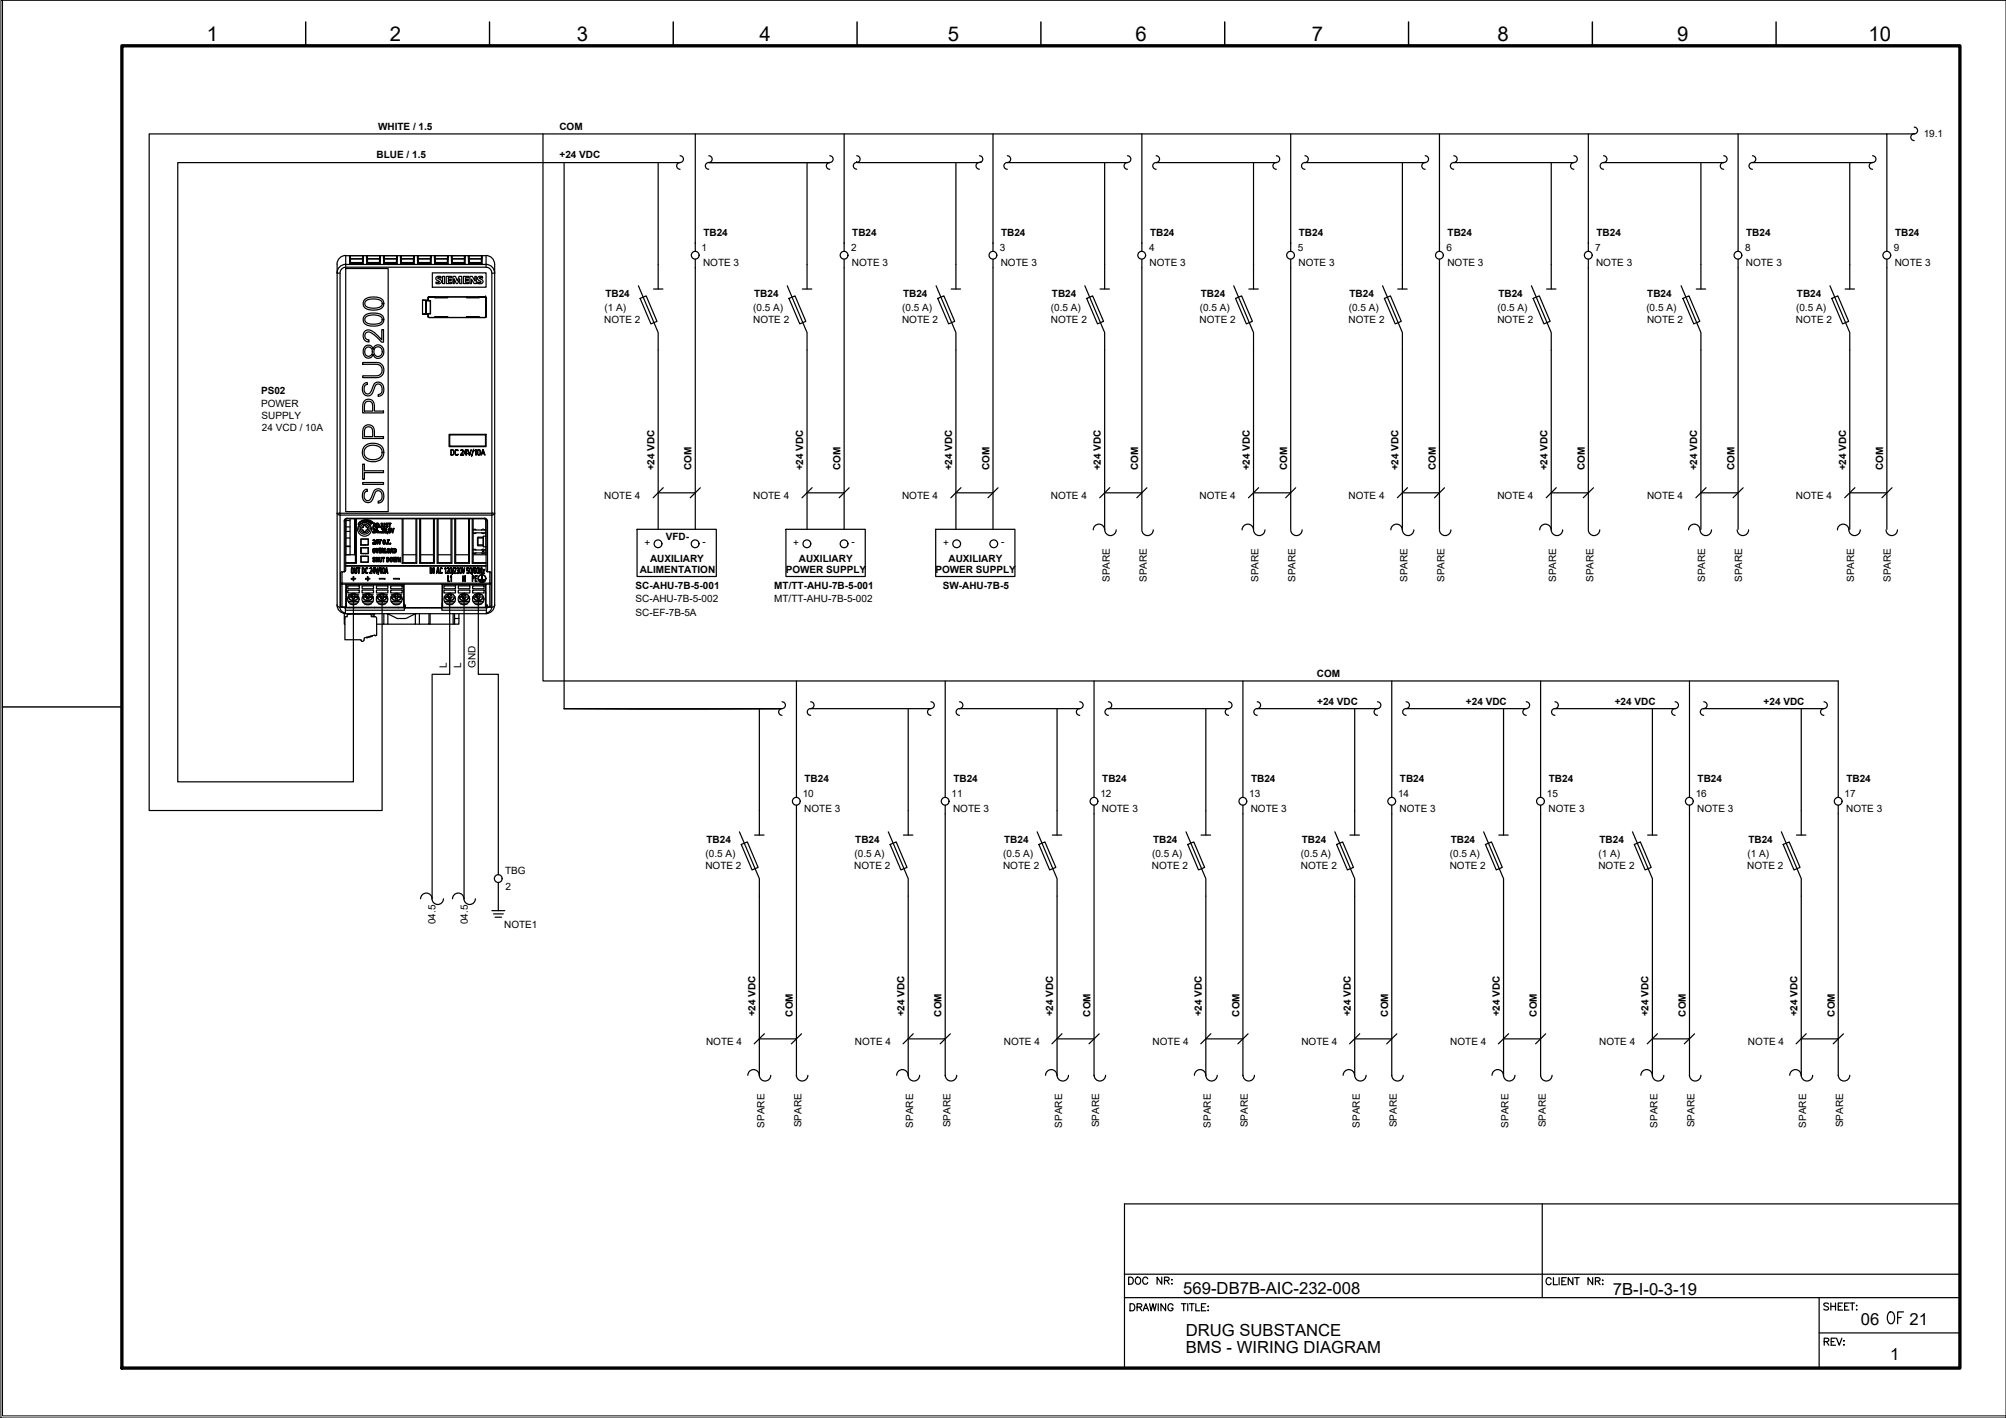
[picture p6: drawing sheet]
<svg xmlns="http://www.w3.org/2000/svg" width="420mm" height="297mm" viewBox="0 0 420 297" stroke-linecap="round" stroke-linejoin="round" font-family="sans-serif">
<defs><g id="words">
<text font-size="6.2" x="394.4" y="278.7">OF</text>
<g font-size="4.3">
<text x="43.3" y="8.5">1</text>
<text x="81.6" y="8.5">2</text>
<text x="120.8" y="8.5">3</text>
<text x="159" y="8.5">4</text>
<text x="198.5" y="8.5">5</text>
<text x="237.8" y="8.5">6</text>
<text x="274.7" y="8.5">7</text>
<text x="313.7" y="8.5">8</text>
<text x="351.3" y="8.5">9</text>
<text x="391.4" y="8.5">10</text>
</g>
<g font-size="3.5">
<text x="247.8" y="271">569-DB7B-AIC-232-008</text>
<text x="337.8" y="271.2">7B-I-0-3-19</text>
<text x="248.3" y="279.9">DRUG SUBSTANCE</text>
<text x="389.7" y="277.5">06</text>
<text x="399.9" y="277.5">21</text>
<text x="248.3" y="283.5">BMS - WIRING DIAGRAM</text>
<text x="395.9" y="284.8">1</text>
</g>
<g font-size="2.1">
<text x="79.2" y="27.2">WHITE / 1.5</text>
<text x="117.2" y="27.2">COM</text>
<text x="402.9" y="28.7">19.1</text>
<text x="78.9" y="33.2">BLUE / 1.5</text>
<text x="117.2" y="33.2">+24 VDC</text>
<text x="147" y="52.6">1</text>
<text x="147.3" y="49.5">TB24</text>
<text x="178.3" y="52.6">2</text>
<text x="178.5" y="49.5">TB24</text>
<text x="209.4" y="52.6">3</text>
<text x="209.7" y="49.5">TB24</text>
<text x="240.7" y="52.6">4</text>
<text x="240.9" y="49.5">TB24</text>
<text x="271.8" y="52.6">5</text>
<text x="272" y="49.5">TB24</text>
<text x="303" y="52.6">6</text>
<text x="303.2" y="49.5">TB24</text>
<text x="334.1" y="52.6">7</text>
<text x="334.4" y="49.5">TB24</text>
<text x="365.5" y="52.6">8</text>
<text x="365.7" y="49.5">TB24</text>
<text x="396.7" y="52.6">9</text>
<text x="396.9" y="49.5">TB24</text>
<text x="147.3" y="55.8">NOTE 3</text>
<text x="178.4" y="55.8">NOTE 3</text>
<text x="209.6" y="55.8">NOTE 3</text>
<text x="240.8" y="55.8">NOTE 3</text>
<text x="272" y="55.8">NOTE 3</text>
<text x="303.1" y="55.8">NOTE 3</text>
<text x="334.3" y="55.8">NOTE 3</text>
<text x="365.7" y="55.8">NOTE 3</text>
<text x="396.9" y="55.8">NOTE 3</text>
<text x="126.6" y="65.1">(1 A)</text>
<text x="126.8" y="62.3">TB24</text>
<text x="157.8" y="65.1">(0.5 A)</text>
<text x="158" y="62.3">TB24</text>
<text x="189" y="65.1">(0.5 A)</text>
<text x="189.1" y="62.3">TB24</text>
<text x="220.1" y="65.1">(0.5 A)</text>
<text x="220.3" y="62.3">TB24</text>
<text x="251.3" y="65.1">(0.5 A)</text>
<text x="251.5" y="62.3">TB24</text>
<text x="282.5" y="65.1">(0.5 A)</text>
<text x="282.7" y="62.3">TB24</text>
<text x="313.7" y="65.1">(0.5 A)</text>
<text x="313.8" y="62.3">TB24</text>
<text x="344.8" y="65.1">(0.5 A)</text>
<text x="345" y="62.3">TB24</text>
<text x="376.2" y="65.1">(0.5 A)</text>
<text x="376.4" y="62.3">TB24</text>
<text x="126.6" y="67.6">NOTE 2</text>
<text x="157.8" y="67.6">NOTE 2</text>
<text x="188.9" y="67.6">NOTE 2</text>
<text x="220.1" y="67.6">NOTE 2</text>
<text x="251.3" y="67.6">NOTE 2</text>
<text x="282.4" y="67.6">NOTE 2</text>
<text x="313.6" y="67.6">NOTE 2</text>
<text x="345" y="67.6">NOTE 2</text>
<text x="376.2" y="67.6">NOTE 2</text>
<text x="54.7" y="82.5">PS02</text>
<text x="54.7" y="85.2">POWER</text>
<text x="54.8" y="87.7">SUPPLY</text>
<text x="54.9" y="90.2">24 VCD / 10A</text>
<text x="137.1" y="98.5" transform="rotate(-90 137.1 98.5)">+24 VDC</text>
<text x="144.9" y="98.6" transform="rotate(-90 144.9 98.6)">COM</text>
<text x="168.2" y="98.5" transform="rotate(-90 168.2 98.5)">+24 VDC</text>
<text x="176.1" y="98.6" transform="rotate(-90 176.1 98.6)">COM</text>
<text x="199.4" y="98.5" transform="rotate(-90 199.4 98.5)">+24 VDC</text>
<text x="207.2" y="98.6" transform="rotate(-90 207.2 98.6)">COM</text>
<text x="230.6" y="98.5" transform="rotate(-90 230.6 98.5)">+24 VDC</text>
<text x="238.4" y="98.6" transform="rotate(-90 238.4 98.6)">COM</text>
<text x="261.8" y="98.5" transform="rotate(-90 261.8 98.5)">+24 VDC</text>
<text x="269.6" y="98.6" transform="rotate(-90 269.6 98.6)">COM</text>
<text x="292.9" y="98.5" transform="rotate(-90 292.9 98.5)">+24 VDC</text>
<text x="300.8" y="98.6" transform="rotate(-90 300.8 98.6)">COM</text>
<text x="324.1" y="98.5" transform="rotate(-90 324.1 98.5)">+24 VDC</text>
<text x="331.9" y="98.6" transform="rotate(-90 331.9 98.6)">COM</text>
<text x="355.5" y="98.5" transform="rotate(-90 355.5 98.5)">+24 VDC</text>
<text x="363.3" y="98.6" transform="rotate(-90 363.3 98.6)">COM</text>
<text x="386.7" y="98.5" transform="rotate(-90 386.7 98.5)">+24 VDC</text>
<text x="394.5" y="98.6" transform="rotate(-90 394.5 98.6)">COM</text>
<text x="126.6" y="104.6">NOTE 4</text>
<text x="157.8" y="104.6">NOTE 4</text>
<text x="188.9" y="104.6">NOTE 4</text>
<text x="220.1" y="104.6">NOTE 4</text>
<text x="251.3" y="104.6">NOTE 4</text>
<text x="282.4" y="104.6">NOTE 4</text>
<text x="313.6" y="104.6">NOTE 4</text>
<text x="345" y="104.6">NOTE 4</text>
<text x="376.2" y="104.6">NOTE 4</text>
<text x="139.4" y="113.2">VFD-</text>
<text x="135" y="114.4">+</text>
<text x="136.1" y="117.6">AUXILIARY</text>
<text x="147.2" y="114.2">-</text>
<text x="166.2" y="114.4">+</text>
<text x="167.3" y="117.6">AUXILIARY</text>
<text x="178.4" y="114.2">-</text>
<text x="197.5" y="114.4">+</text>
<text x="198.7" y="117.6">AUXILIARY</text>
<text x="209.7" y="114.2">-</text>
<text x="133.1" y="123.5">SC-AHU-7B-5-001</text>
<text x="134" y="120.1">ALIMENTATION</text>
<text x="162.2" y="123.5">MT/TT-AHU-7B-5-001</text>
<text x="164.6" y="120.1">POWER SUPPLY</text>
<text x="195.9" y="120.1">POWER SUPPLY</text>
<text x="197.5" y="123.5">SW-AHU-7B-5</text>
<text x="232.5" y="121.9" transform="rotate(-90 232.5 121.9)">SPARE</text>
<text x="240.2" y="121.9" transform="rotate(-90 240.2 121.9)">SPARE</text>
<text x="263.6" y="121.9" transform="rotate(-90 263.6 121.9)">SPARE</text>
<text x="271.4" y="121.9" transform="rotate(-90 271.4 121.9)">SPARE</text>
<text x="294.8" y="121.9" transform="rotate(-90 294.8 121.9)">SPARE</text>
<text x="302.6" y="121.9" transform="rotate(-90 302.6 121.9)">SPARE</text>
<text x="326" y="121.9" transform="rotate(-90 326 121.9)">SPARE</text>
<text x="333.7" y="121.9" transform="rotate(-90 333.7 121.9)">SPARE</text>
<text x="357.1" y="121.9" transform="rotate(-90 357.1 121.9)">SPARE</text>
<text x="364.9" y="121.9" transform="rotate(-90 364.9 121.9)">SPARE</text>
<text x="388.3" y="121.9" transform="rotate(-90 388.3 121.9)">SPARE</text>
<text x="396.1" y="121.9" transform="rotate(-90 396.1 121.9)">SPARE</text>
<text x="133.1" y="126.1">SC-AHU-7B-5-002</text>
<text x="133.1" y="129.1">SC-EF-7B-5A</text>
<text x="162.2" y="126.1">MT/TT-AHU-7B-5-002</text>
<text x="93.6" y="140" transform="rotate(-90 93.6 140)">L</text>
<text x="96.6" y="140" transform="rotate(-90 96.6 140)">L</text>
<text x="99.6" y="139.9" transform="rotate(-90 99.6 139.9)">GND</text>
<text x="275.8" y="141.7">COM</text>
<text x="275.9" y="147.7">+24 VDC</text>
<text x="307" y="147.7">+24 VDC</text>
<text x="338.2" y="147.7">+24 VDC</text>
<text x="369.4" y="147.7">+24 VDC</text>
<text x="168.1" y="167">10</text>
<text x="168.5" y="163.9">TB24</text>
<text x="199.3" y="167">11</text>
<text x="199.7" y="163.9">TB24</text>
<text x="230.5" y="167">12</text>
<text x="230.9" y="163.9">TB24</text>
<text x="261.7" y="167">13</text>
<text x="262" y="163.9">TB24</text>
<text x="292.8" y="167">14</text>
<text x="293.2" y="163.9">TB24</text>
<text x="324" y="167">15</text>
<text x="324.4" y="163.9">TB24</text>
<text x="355.2" y="167">16</text>
<text x="355.6" y="163.9">TB24</text>
<text x="386.4" y="167">17</text>
<text x="386.7" y="163.9">TB24</text>
<text x="168.4" y="170.1">NOTE 3</text>
<text x="199.6" y="170.1">NOTE 3</text>
<text x="230.8" y="170.1">NOTE 3</text>
<text x="262" y="170.1">NOTE 3</text>
<text x="293.2" y="170.1">NOTE 3</text>
<text x="324.3" y="170.1">NOTE 3</text>
<text x="355.5" y="170.1">NOTE 3</text>
<text x="386.7" y="170.1">NOTE 3</text>
<text x="147.8" y="179.5">(0.5 A)</text>
<text x="148" y="176.7">TB24</text>
<text x="179" y="179.5">(0.5 A)</text>
<text x="179.1" y="176.7">TB24</text>
<text x="210.1" y="179.5">(0.5 A)</text>
<text x="210.3" y="176.7">TB24</text>
<text x="241.3" y="179.5">(0.5 A)</text>
<text x="241.5" y="176.7">TB24</text>
<text x="272.5" y="179.5">(0.5 A)</text>
<text x="272.7" y="176.7">TB24</text>
<text x="303.7" y="179.5">(0.5 A)</text>
<text x="303.8" y="176.7">TB24</text>
<text x="334.8" y="179.5">(1 A)</text>
<text x="335" y="176.7">TB24</text>
<text x="366" y="179.5">(1 A)</text>
<text x="366.2" y="176.7">TB24</text>
<text x="105.8" y="183.2">TBG</text>
<text x="147.7" y="182">NOTE 2</text>
<text x="178.9" y="182">NOTE 2</text>
<text x="210.1" y="182">NOTE 2</text>
<text x="241.3" y="182">NOTE 2</text>
<text x="272.5" y="182">NOTE 2</text>
<text x="303.6" y="182">NOTE 2</text>
<text x="334.8" y="182">NOTE 2</text>
<text x="366" y="182">NOTE 2</text>
<text x="105.9" y="186.4">2</text>
<text x="91.2" y="193.6" transform="rotate(-90 91.2 193.6)">04.5</text>
<text x="98" y="193.6" transform="rotate(-90 98 193.6)">04.5</text>
<text x="105.6" y="194.4">NOTE1</text>
<text x="158.2" y="212.9" transform="rotate(-90 158.2 212.9)">+24 VDC</text>
<text x="166.1" y="212.9" transform="rotate(-90 166.1 212.9)">COM</text>
<text x="189.4" y="212.9" transform="rotate(-90 189.4 212.9)">+24 VDC</text>
<text x="197.2" y="212.9" transform="rotate(-90 197.2 212.9)">COM</text>
<text x="220.6" y="212.9" transform="rotate(-90 220.6 212.9)">+24 VDC</text>
<text x="228.4" y="212.9" transform="rotate(-90 228.4 212.9)">COM</text>
<text x="251.8" y="212.9" transform="rotate(-90 251.8 212.9)">+24 VDC</text>
<text x="259.6" y="212.9" transform="rotate(-90 259.6 212.9)">COM</text>
<text x="282.9" y="212.9" transform="rotate(-90 282.9 212.9)">+24 VDC</text>
<text x="290.7" y="212.9" transform="rotate(-90 290.7 212.9)">COM</text>
<text x="314.1" y="212.9" transform="rotate(-90 314.1 212.9)">+24 VDC</text>
<text x="321.9" y="212.9" transform="rotate(-90 321.9 212.9)">COM</text>
<text x="345.3" y="212.9" transform="rotate(-90 345.3 212.9)">+24 VDC</text>
<text x="353.1" y="212.9" transform="rotate(-90 353.1 212.9)">COM</text>
<text x="376.5" y="212.9" transform="rotate(-90 376.5 212.9)">+24 VDC</text>
<text x="384.3" y="212.9" transform="rotate(-90 384.3 212.9)">COM</text>
<text x="147.9" y="219">NOTE 4</text>
<text x="179.1" y="219">NOTE 4</text>
<text x="210.2" y="219">NOTE 4</text>
<text x="241.4" y="219">NOTE 4</text>
<text x="272.6" y="219">NOTE 4</text>
<text x="303.8" y="219">NOTE 4</text>
<text x="334.9" y="219">NOTE 4</text>
<text x="366.1" y="219">NOTE 4</text>
<text x="160.1" y="236.2" transform="rotate(-90 160.1 236.2)">SPARE</text>
<text x="167.9" y="236.2" transform="rotate(-90 167.9 236.2)">SPARE</text>
<text x="191.3" y="236.2" transform="rotate(-90 191.3 236.2)">SPARE</text>
<text x="199.1" y="236.2" transform="rotate(-90 199.1 236.2)">SPARE</text>
<text x="222.5" y="236.2" transform="rotate(-90 222.5 236.2)">SPARE</text>
<text x="230.2" y="236.2" transform="rotate(-90 230.2 236.2)">SPARE</text>
<text x="253.6" y="236.2" transform="rotate(-90 253.6 236.2)">SPARE</text>
<text x="261.4" y="236.2" transform="rotate(-90 261.4 236.2)">SPARE</text>
<text x="284.8" y="236.2" transform="rotate(-90 284.8 236.2)">SPARE</text>
<text x="292.6" y="236.2" transform="rotate(-90 292.6 236.2)">SPARE</text>
<text x="316" y="236.2" transform="rotate(-90 316 236.2)">SPARE</text>
<text x="323.7" y="236.2" transform="rotate(-90 323.7 236.2)">SPARE</text>
<text x="347.2" y="236.2" transform="rotate(-90 347.2 236.2)">SPARE</text>
<text x="354.9" y="236.2" transform="rotate(-90 354.9 236.2)">SPARE</text>
<text x="378.3" y="236.2" transform="rotate(-90 378.3 236.2)">SPARE</text>
<text x="386.1" y="236.2" transform="rotate(-90 386.1 236.2)">SPARE</text>
</g>
</g></defs>
<!-- layer: PDF_I_DATA -->
<g fill="none" stroke="#000" stroke-width=".25">
<path d="M70.6 57.2v69.5M70.6 55.3v1.8M72.4 53.5a1.81 1.81 0 0 0-1.8 1.8M72.4 53.6h29.4M73.3 53.6h2.8M76.8 53.6h2.8M80.4 53.6h2.8M83.9 53.6h2.8M87.5 53.6h2.8M91.1 53.6h2.7M94.6 53.6h2.8M98.2 53.6h2.7"/>
<path d="M101.8 53.5a1.81 1.81 0 0 1 1.8 1.8M103.6 57.2v69.5M103.6 55.3v1.8M133.4 110.9h16.6v9.9h-16.6zM137.9 103.2h7.7M138.9 102.2l-2.1 2.1M146.7 102.2l-2.1 2.1M164.6 110.9h16.6v9.9h-16.6zM169 103.2h7.8M170.1 102.2l-2.1 2.1M177.9 102.2l-2.2 2.1M196 110.9h16.6v9.9h-16.6z"/>
<path d="M200.2 103.2h7.8M201.3 102.2l-2.1 2.1M209 102.2l-2.1 2.1M231.4 103.2h7.8M232.5 102.2l-2.2 2.1M240.2 102.2l-2.1 2.1M262.6 103.2h7.7M263.6 102.2l-2.1 2.1M271.4 102.2l-2.1 2.1M293.7 103.2h7.8M294.8 102.2l-2.1 2.1M302.6 102.2l-2.1 2.1"/>
<path d="M324.9 103.2h7.8M326 102.2l-2.1 2.1M333.8 102.2l-2.2 2.1M356.3 103.2h7.7M357.3 102.2l-2.1 2.1M365.1 102.2l-2.1 2.1M387.4 103.2h7.8M388.5 102.2l-2.1 2.1M396.3 102.2l-2.1 2.1M70.6 126.7a1.81 1.81 0 0 0 1.7 1.8M72.3 128.5h.1M72.3 128.5h29.6"/>
<path d="M103.6 126.7a1.81 1.81 0 0 1-1.8 1.8h.4M159 217.6h7.8M160.1 216.5l-2.1 2.2M167.9 216.6l-2.1 2.1M190.2 217.6h7.8M191.3 216.5l-2.2 2.2M199.1 216.6l-2.2 2.1M221.4 217.6h7.8M222.4 216.5l-2.1 2.2M230.2 216.6l-2.1 2.1M252.6 217.6h7.7M253.6 216.5l-2.1 2.2"/>
<path d="M261.4 216.6l-2.1 2.1M283.7 217.6h7.8M284.8 216.5l-2.1 2.2M292.6 216.6l-2.2 2.1M314.9 217.6h7.8M316 216.5l-2.2 2.2M323.7 216.6l-2.1 2.1M346.1 217.6h7.7M347.2 216.5l-2.2 2.2M354.9 216.6l-2.1 2.1M377.3 217.6h7.7M378.3 216.5l-2.1 2.2"/>
<path d="M386.1 216.6l-2.1 2.1"/>
</g>
<!-- layer: PDF_EI-CTRL -->
<g fill="none" stroke="#000" stroke-width=".25">
<path d="M70.6 57.1v.1h.6M71.6 56.4l.8-.4h29.4a1.27 1.27 0 0 1 1.2 1.2v50.3h.6v.2l-.6 .2v-.4h-31.8v.4l-.3-.1-.3-.3h.6v-50.4zM72.4 53.6v1.8h29.4v-1.8M72.4 56v-.6a1.81 1.81 0 0 0-1.8 1.8M72.4 56.2h8.9v51h-8.9zM73.2 53.5l.2 .2v1.5h2.5l.1-1.5M73.2 53.6l.1 1.7h2.8v-1.7M73.3 55.2h-.1M73.3 55.2h2.8M73.4 54.2h2.5M73.4 55h2.5M74.3 55.2h.1"/>
<path d="M76.1 53.5l-.2 .2M76.7 53.5l.2 .2 .1 1.5h2.5v-1.5M76.8 53.6v1.7h2.9v-1.7M76.8 55.2h.1M76.8 55.2h2.8M77 54.2h2.5M77 55h2.5M79.1 55.2h.1M79.7 53.5l-.2 .2M80.3 53.5l.2 .2v1.5h2.5l.1-1.5M80.3 53.6l.1 1.7h2.8v-1.7M80.4 55.2h-.1"/>
<path d="M80.4 55.2h2.8M80.5 54.2h2.6M80.5 55h2.5M82.9 55.2h.1M83.2 53.5l-.1 .2M83.9 53.5l.2 .2v1.5h2.5v-1.5M83.9 53.6v1.7h2.9v-1.7M84.1 54.2h2.5M84.1 55h2.5M84.1 55.2h.1M84.2 55.2h.1M86.7 55.2h.1"/>
<path d="M86.7 55.2h-2.8M86.8 53.5l-.2 .2M87.4 53.5l.2 .2 .1 1.5h2.4l.1-1.5 .1-.2M87.4 53.6l.1 1.7h2.8l.1-1.7M87.5 55.2h.1M87.5 55.2h2.7M87.6 54.2h2.6M87.7 55h2.4M90 55.2h.1M90.1 55.2h.1M90.6 57.2h11.2v3h-11.2zM91 53.5l.2 .2v1.5h2.5v-1.5l.2-.2"/>
<path d="M91 53.6v1.7h2.9v-1.7M91.2 54.2h2.5M91.2 55h2.5M91.3 55.2h.1M91.4 58l.4-.1h.6v.3h-.7v.1l.2 .1a.55 .55 0 0 1 .5 .8 .55 .55 0 0 1-.8 .2h-.3v-.3h.6l.2-.1-.2-.1a.57 .57 0 0 1-.5-.9zM92.7 57.9h.4v1.5h-.4zM93.5 57.9h1.1v.3h-.7v.3h.6v.3h-.6v.3h.7v.3h-1.1zM93.8 55.2h.1M93.8 55.2h-2.8M94.5 53.5l.2 .2 .1 1.5h2.4l.1-1.5M94.5 53.6l.1 1.7h2.8l.1-1.7M94.7 54.2h2.6"/>
<path d="M94.8 55h2.5M94.9 57.9h.5l.4 .9 .4-.9h.5v1.5h-.4v-1l-.5 1h-.2l-.5-1v1h-.2zM97.1 57.9h1.1v.3h-.7v.3h.6v.3h-.6v.3h.7v.3h-1.1zM97.4 55.2h-2.8M97.4 53.5l-.1 .2M98.1 53.5l.1 .2M98.1 53.6v1.7h2.9v-1.7M98.1 55.2h2.8M98.3 54.2h2.5M98.3 55h2.5M98.4 57.9h.5l.6 1v-1h.3v1.5h-.5l-.6-.9v.9h-.3zM100.2 58l.9-.1v.3h-.6l.1 .2a.56 .56 0 0 1 .5 .7 .56 .56 0 0 1-.9 .3h-.2v-.3h.7v-.2a.56 .56 0 0 1-.6-.3 .56 .56 0 0 1 .1-.6z"/>
<path d="M101 53.5l-.1 .2-.1 1.5h-2.5v-1.5M101.8 56v-.6a1.81 1.81 0 0 1 1.8 1.8M103.6 57.1v.1h-.6M76 75.9h2.3a1.62 1.62 0 0 1 2.1 1.4 1.62 1.62 0 0 1-1.7 1.8h-2.7v-.4h2.4a1.27 1.27 0 0 0 1.6-1.2 1.27 1.27 0 0 0-1.6-1.2h-2.4zM76.4 66.1a3.5 3.5 0 0 1 3.7 0 1.39 1.39 0 0 1 0 1.6 1.39 1.39 0 0 1-1.4 .6 2.18 2.18 0 0 1-2.6-1v-.6zM76.4 62.8a3.4 3.4 0 0 1 3.7 0 1.4 1.4 0 0 1 0 1.5 1.4 1.4 0 0 1-1.4 .6 2.25 2.25 0 0 1-2.6-.9v-.6zM76.5 72.6a1 1 0 0 1 1-.3 1 1 0 0 1 .6 .8 1.15 1.15 0 0 1 1.4-.8 1.15 1.15 0 0 1 .9 1.3 1.15 1.15 0 0 1-.9 1.4 1.15 1.15 0 0 1-1.4-.8 1.07 1.07 0 0 1-1.3 .8 1.07 1.07 0 0 1-.7-1.4l.1-.6zM76.5 69.3a1.85 1.85 0 0 1 2.4 .8l1.1 1.1v-2.1h.3v2.6h-.4l-.2-.3a4.4 4.4 0 0 0-2.7-1.8 .83 .83 0 0 0-.6 .9 .83 .83 0 0 0 .9 .7v.4a1.32 1.32 0 0 1-1.2-.8 1.32 1.32 0 0 1 .4-1.5zM76.6 73a.83 .83 0 0 1 1.1-.2 .83 .83 0 0 1 .3 1.1 .82 .82 0 0 1-1 .7 .82 .82 0 0 1-.6-1.1zM76.7 66.4a2.95 2.95 0 0 1 3.3 .2 .94 .94 0 0 1-.2 1 .94 .94 0 0 1-.9 .3 2.05 2.05 0 0 1-2.4-.7l-.1-.4zM76.7 63a3.1 3.1 0 0 1 3.3 .2 .96 .96 0 0 1-.2 1 .96 .96 0 0 1-.9 .3 2.63 2.63 0 0 1-2.4-.5 .79 .79 0 0 1 .2-1zM78.6 72.9a.95 .95 0 0 1 1.3 .1 .95 .95 0 0 1-.1 1.3 .95 .95 0 0 1-1.3 .1l-.2-.8z"/>
<path d="M88.5 62.9l1.6 .1 .1 2.7M89.2 63.1v2.5zM89.2 65.6l.1 .1M89.3 65.5l.1 .1M89.3 63l-.1 .1M89.4 63l-.1 .1M89.7 62.9v-.6v.7M89.7 65.7v.1M89.7 66.4l.1 .1M89.8 62.2l-.1 .1 .1-.1M90.1 65.7l-1.6 .1v-2.9l1.7 .1v2.7h-.5v.7v-.6h-1.2M90.2 63h-.1"/>
<path d="M91.1 62.2h-1.3h11.9h-1.3M91.1 62.2h2.7v.2h-2.7zM91.1 66.3h2.7v.2h-2.7zM91.1 66.5h-1.3h11.9h-1.3v-.2h-2.7v.2M93.8 66.5h6.6M93.8 62.2h3.9M97.7 62.2h2.7v.2h-2.7zM101.7 62.2l.1 .1M101.7 66.5h.1M101.7 62.2h.1M101.8 66.4l-.1 .1M101.8 62.3v4.1z"/>
<path d="M76 97.2h.3v1.4h4v.4h-4v1.4h-.3zM76.2 80.5l.7-.4v.4a1.03 1.03 0 0 0-.6 1.1 1.03 1.03 0 0 0 .8 .9 2.76 2.76 0 0 0 1.1-1.7 1.16 1.16 0 0 1 1.4-.7 1.16 1.16 0 0 1 .8 1.4v.4a1.18 1.18 0 0 1-1.2 1.1v-.4a1.12 1.12 0 0 0 .9-1.1 1.12 1.12 0 0 0-1-1.1 1.79 1.79 0 0 0-.9 1.6 1.16 1.16 0 0 1-1.4 .9 1.16 1.16 0 0 1-.9-1.4zM76.3 89.4a1.27 1.27 0 0 1 1.5-.2 1.27 1.27 0 0 1 .6 1.4v.9h1.9v.3h-4.3v-1.5zM76.3 84a1.27 1.27 0 0 1 1.5-.2 1.27 1.27 0 0 1 .6 1.5v.8h1.9v.4h-4.3v-1.6zM76.4 93.4a2.58 2.58 0 0 1 3.9 .7 2.1 2.1 0 0 1-.6 2.2 2.1 2.1 0 0 1-2.2 .4 1.92 1.92 0 0 1-1.1-3.3zM76.5 89.7a.93 .93 0 0 1 1.2-.1 .93 .93 0 0 1 .4 1.1v.8h-1.8v-1.4zM76.5 84.3a.93 .93 0 0 1 1.2-.1 .93 .93 0 0 1 .4 1.1v.8h-1.8v-1.3zM76.6 93.8a2.17 2.17 0 0 1 3.4 .6 1.81 1.81 0 0 1-2.6 1.8 1.45 1.45 0 0 1-.8-2.4zM94.1 91h7.7v2.6h-7.7zM94.2 91.1h7.5v2.3h-7.5zM94.4 94.2a.59 .59 0 0 1 .7 .6 .59 .59 0 0 1-.7 .5zM94.5 94.3a.54 .54 0 0 1 .5 .4 .54 .54 0 0 1-.3 .6h-.2z"/>
<path d="M95.4 94.3l.4-.1 .2 .2-.2-.1a.33 .33 0 0 0-.4 .1 .33 .33 0 0 0 0 .4 .35 .35 0 0 0 .1 .5 .35 .35 0 0 0 .5-.1l-.3 .2-.3-.1zM96.5 94.3a.37 .37 0 0 1 .6 .1 .37 .37 0 0 1-.3 .5l-.3 .4 .6 .1h-.6l.2-.5a.39 .39 0 0 0 .1-.6l-.2 .1zM97.5 94.2h.2v.8h.2h-.2v.4l-.1-.4h-.4zM97.6 94.3v.7h-.3zM97.9 94.2l.4 1.1 .4-1.1-.3 1.2h-.1zM99.2 94.1l-.4 1.4zM99.5 94.3l.2-.1v1.2v-1.1l-.3 .1zM100.1 94.2a.3 .3 0 0 1 .4 0 .3 .3 0 0 1 .1 .4v.3a.34 .34 0 0 1-.4 .5 .34 .34 0 0 1-.2-.6zM100.2 94.3h.2l.1 .3-.1 .7-.3-.2zM101.1 94.2l.5 1.1-.2-.3h-.5l-.2 .3zM101.2 94.3l.2 .7h-.5zM71.6 119.8l-.3 .3v6.8"/>
<path d="M72.1 109.2v10.6h-.5v2.4h31v-2.4h-.5v-10.6M72.1 109.2l.3-.2v10.4l-.1 .3-.2 .1M72.4 116.2h2M72.4 118.5h29.4M72.4 118.6h29.4M72.5 114.5h.8M72.5 114.4h.8M72.5 112.7h.8M72.5 109h.8M72.5 110.4h.8M72.5 111.3h.8M72.5 108.8l-.1 7.4"/>
<path d="M72.7 108.7l-.3 .3M72.7 108.5a.6 .6 0 0 0-.6 .7M72.7 108.6h28.8v.1h-28.8zM73.3 108.7v7.5h-.9M73.7 119l.2-.1 .2 .3v.7l-.2 .2-.3-.2zM73.7 119h.2l.1 .2v.7l-.2 .2-.1-.2zM74.3 113.9h.1M74.3 118.9l.1 1.1 .3-.1v-1l.1 .7a.29 .29 0 0 1-.1 .5 .29 .29 0 0 1-.4-.2zM74.3 108.7v7.5M74.4 108.8l-.1 .1 .1-.1M74.4 112.7l-.1-.2 .1 .2M74.4 108.9v3.6"/>
<path d="M74.4 108.7l.1 9.2h-2.1M74.4 115.1h-.1M74.4 112.9h-.1M74.5 117.8l.1 .2M74.6 108.7v9.3h-2.2M74.9 118.9h.5l-.2 .1v1.1l-.1-1.1zM75.4 109.3a2.05 2.05 0 0 1 2.7 .2l-.4 .3a1.7 1.7 0 0 0-2.6 0zM75.6 116.5h1.6v1.3h-1.6zM75.6 114.7h1.6v1.3h-1.6zM75.6 112.9h1.6v1.3h-1.6zM75.6 114.1h.1M75.6 113h.1"/>
<path d="M75.6 115.9h.1M75.6 114.8h.1M75.6 117.7h.1M75.6 116.6h.1M75.6 115.5v.1M75.6 115.3h.1M75.6 113h1.5v1.1h-1.5zM75.6 114.8h1.5v1.1h-1.5zM75.6 116.6h1.5v1.1h-1.5zM75.6 115.1v.1M75.9 118.9l.3 .1 .1 .3v.6l-.2 .2h-.2zM75.9 119a.55 .55 0 0 1 .4 .5 .55 .55 0 0 1-.4 .5z"/>
<path d="M76 101.1h4.3v.4h-4.3zM76.1 110.1h.6v.3h.3v.6h-.3v.3h-.6v-.3h-.3v-.6h.3zM76.2 114.1v.1M76.2 114.7v.1M76.2 115.9v.1M76.2 116.5v.1M76.3 102.7l.6-.2v.4a1.05 1.05 0 0 0-.6 1.1 1.05 1.05 0 0 0 .8 .9 2.85 2.85 0 0 0 1.1-1.7 1.17 1.17 0 0 1 1.4-.7 1.17 1.17 0 0 1 .8 1.4v.4a1.18 1.18 0 0 1-1.2 1.1v-.4a1.09 1.09 0 0 0 .9-1.2 1.09 1.09 0 0 0-1.1-1 2.33 2.33 0 0 0-.9 1.7 1.15 1.15 0 0 1-1.4 .7 1.15 1.15 0 0 1-.8-1.4l.1-.5zM76.5 114.1v.1M76.5 114.7v.1M76.5 115.9v.1M76.5 116.5v.1M76.6 109l.6 .2 .5 .4"/>
<path d="M76.6 119l.3-.1 .1 .2-.2-.1a.84 .84 0 0 0 0 1.1l.2-.2-.1 .2a.74 .74 0 0 1-.3-1.1zM77.1 115.1l.1 .1M77.1 115.3h.1M77.2 115.5l-.1 .1M77.6 118.9l.2 .1 .1 .3-.4 .7 .4 .1h-.5l.4-.9-.1-.2-.2 .1zM77.9 109.5l-.2 .2 .3-.2M78 109.5a2.01 2.01 0 0 0-1.9-.4l1 .2 .6 .4M78.1 113.9h.1M78.1 111.5h.1M78.1 111.4h.1M78.1 111.5v.1M78.1 115.2v.3"/>
<path d="M78.1 109.5a2.03 2.03 0 0 0-3 .3M78.1 113.2h.3l.1 .2-.4 .6h.5M78.2 110.7l-.1 .2 .3-.1 .1 .2-.4 .6h.5M78.2 113.1l-.1 .1M78.2 110.8l-.1 .1M78.2 116.8a.47 .47 0 0 0 .3 .7l-.1 .2-.2-.2M78.2 116.9l.3-.1h-.3l-.1 .2M78.2 115h.3l.1 .5a.25 .25 0 0 1-.3 .3 .25 .25 0 0 1-.2-.3zM78.2 113.9h.4zM78.2 117l.4 .5M78.2 115.3v.4l.3-.2M78.2 111.5h.4z"/>
<path d="M78.2 115.7l.2 .1M78.3 118.9h.1v.8h.1l-.1 .4-.1-.3h-.3zM78.3 115l.2 .1-.1 .7-.2-.1zM78.3 110.2h.2M78.3 119v.7h-.2zM78.4 109.7l.1-.1 .2 .9-.2-.8M78.4 109.6l-.3 .9M78.4 109.7l.2 .5h-.3zM78.5 110.9l-.4 .5M78.5 113.3l-.4 .6M78.5 117.4l-.4 .1M78.5 109.6h-.1l-.3 .9 .2-.2h.3l.1 .2"/>
<path d="M78.5 113.2l-.1-.1-.2 .1a.28 .28 0 0 1 .4 .1 .28 .28 0 0 1-.2 .4l-.2 .2h.4M78.5 117l-.2-.1v.3a.27 .27 0 0 1 .3 .1 .27 .27 0 0 1-.1 .4 .27 .27 0 0 1-.4-.2h.1M78.5 110.9l-.1-.2-.2 .1a.28 .28 0 0 1 .4 .1 .28 .28 0 0 1-.2 .4l-.2 .3 .4-.1M78.5 110.8v.1M78.6 115.1l-.3-.2-.2 .3M78.6 115.2v.2M78.6 118.9l.3 1.1 .3-1.1-.2 1.2h-.2zM78.7 113.7v.1h.3v.2l.2-.3M78.7 111.2l.1-.4-.1 .4M78.7 114.9l.2 .9h.2l.2-.8M78.8 114.9h.1M78.8 116.8v.9v-.4h.3l.1 .4v-.9"/>
<path d="M78.8 113.7h.2zM78.8 111.3h.2zM78.8 114.9l.2 .8M78.8 114.9l-.1 .1M78.8 116.8v.4h.3l.1-.4h-.1M78.8 117.1h.3M78.9 113.1l-.2 .6M78.9 109.7h.3l.2 .2-.1 .5-.4 .1v-.9l.4 .1 .1 .4M78.9 113.1h.2zM78.9 110.8l.2-.1h-.2l-.2 .7h.3l.1 .2 .1-.3M78.9 110.7l-.2 .6M79 113.2v.5h-.3z"/>
<path d="M79 110.8v.5h-.3zM79 115.7h.1M79.1 113.1v.6h.1M79.1 113.1h-.2M79.1 110.8v.5h.1M79.1 111.3h.1zM79.1 113.7h.1zM79.1 109.7h-.1v.8a.41 .41 0 0 0 .3-.3 .41 .41 0 0 0-.2-.5M79.2 114.9l-.2 .8-.2-.7M79.2 114.9l-.2 .8M79.2 114.9l.1 .1zM79.2 113.1l.3 .9h.1l.2-.9"/>
<path d="M79.3 113.1h.1M79.3 111.4v.2l.1-.1M79.3 110.1l-.1 .3h-.2M79.4 111.4h.1M79.3 113.1h-.1M79.4 111.4l-.1 .1M79.4 114.9v.9h.4M79.4 114.9h.4zM79.5 118.9l-.3 1.4zM79.5 116.8v.5a.26 .26 0 0 0 .2 .4 .26 .26 0 0 0 .2-.4v-.5M79.5 115.3h.3zM79.5 115.7h.3z"/>
<path d="M79.5 116.8l.1 .9 .2-.2 .1-.7h-.1M79.5 111.4v.2l.1-.1M79.6 111.4h.1M79.5 117.4l.2 .2 .1-.2M79.6 111.4l-.1 .1M79.6 110.3h-.1M79.7 113.1l-.2 .8-.2-.8M79.7 113.1l-.2 .8M79.7 113.1h.1zM79.7 118.9h.2v1.2l-.1-1-.2 .1zM79.8 111.4v.2v-.1M79.8 111.4h.1"/>
<path d="M79.8 115.3l-.3 .1v.4l.3-.1M79.8 115h-.3v.3h.3M79.8 114.9l-.4 .1M79.8 111.4v.1M79.8 109.7l.1-.1-.1 .7v.2l-.2-.2M79.9 111.6v-.2v.2h.5M79.9 109.7v.5a.21 .21 0 0 1-.1 .4 .2 .2 0 0 1-.2-.3l.2 .1v-.2M80 115l.2-.1 .2 .2M80 114.9v.9l.1-.4 .2 .1 .1 .3M80 110.8l.3 .1v.1l-.4 .5M80 114.9h.2zM80 110.7l-.1 .1"/>
<path d="M80 110.8l-.1 .1M80.1 116.8h.5h-.5v.1h.2v.8v-.8l.3-.1M80.1 115h.1v.3h-.1zM80.1 111.5h.3zM80.1 119l.2-.1a.76 .76 0 0 1 0 1.2l-.2-.4zM80.1 109.7l.1-.1-.1 .7a.26 .26 0 0 0 .4 .2 .26 .26 0 0 0 .1-.4v-.4M80.1 114.9l.3 .2-.2 .3 .2 .4v-.2M80.2 119.1l.1-.1a.83 .83 0 0 1 .1 1l-.2-.1zM80.2 109.7v.6a.16 .16 0 0 0 .2 .2 .16 .16 0 0 0 .1-.2v-.6M80.2 110.1l.1 .3 .2-.2M80.2 113.3l.2-.2 .3 .2M80.2 113.3v.5"/>
<path d="M80.2 113.3h.1M80.3 110.9l-.4 .5zM80.3 113.2h.4v.6a.23 .23 0 0 1-.2 .2 .23 .23 0 0 1-.3-.2zM80.3 115.2l-.2 .1M80.3 115.3l.1 .2M80.3 115.5v.1M80.4 113.2l.2 .1v.5a.16 .16 0 0 1-.1 .1 .16 .16 0 0 1-.2-.1zM80.4 110.9l-.1-.2-.3 .1a.28 .28 0 0 1 .4 .2 .28 .28 0 0 1-.2 .3l-.2 .3 .4-.1M80.4 115.1v.1M80.4 115.5v.1M80.5 111a.23 .23 0 0 1 .3-.3 .23 .23 0 0 1 .2 .3M80.5 110.9h.1"/>
<path d="M80.6 114.9v.9h.3M80.7 114.9h.1M80.6 111.4v.2a.18 .18 0 0 1 0-.3 .18 .18 0 0 1 .3 0 .18 .18 0 0 1-.2 .3h-.1M80.6 111.1l-.1 .3M80.6 113.3l-.1 .6-.2-.1v-.4M80.7 114.9l-.1 .1M80.7 115v.8l.2-.1M80.7 115.7h.2zM80.7 113.3v.3M80.8 110.7v.1a.22 .22 0 0 0-.3 .1 .22 .22 0 0 0 .2 .3 .26 .26 0 0 0-.1 .4 .26 .26 0 0 0 .4 0 .26 .26 0 0 0-.1-.4l.1-.3-.2-.1M80.8 111.1l.1-.2zM80.9 118.9h.1l.3 1.2-.2-.3h-.3l-.2 .3z"/>
<path d="M80.9 113.8v.2l.1-.1M80.9 109.6a.48 .48 0 0 0 .3 .7l-.1 .2-.2-.2M80.9 109.7h.4M81 113.8h.1M80.9 110.9l-.1 .2-.2-.2 .2 .3-.2-.3h.3l-.1 .3M80.9 109.8l.4 .5M80.9 111.4l-.3 .1M80.9 111.1l.1 .2zM80.9 119l.2 .7h-.3zM81 110.8v.1M81 113.8l-.1 .1M81 116.8l.3 .1 .2 .2-.1 .5-.4 .1v-.9h.4l.1 .5"/>
<path d="M81 111.3v.1M81.1 115.2l.1 .5 .2 .1M81.1 115.1a.26 .26 0 0 1 .3-.1 .26 .26 0 0 1 .2 .3v.2a.25 .25 0 0 1-.2 .3 .25 .25 0 0 1-.3-.3zM81.2 113.1v.9v-.4l.4 .3M81.2 113.1h.1M81.2 110.3l-.4 .1M81.2 116.9h-.1v.8l.3-.2-.2-.6M81.2 113.1v.4l.4-.4-.4 .3M81.2 109.7l-.2-.1-.2 .3M81.3 115l.2 .1-.1 .7-.2-.2zM81.3 109.8l-.4-.1 .1 .3a.26 .26 0 0 1 .3 .1 .26 .26 0 0 1-.1 .4 .26 .26 0 0 1-.4-.1l.1-.1M81.3 111.5l-.2 .3 .1-.4-.1 .4"/>
<path d="M81.3 111.4l-.1 .1M81.3 113.5l.2 .5M81.3 113.5l.2 .4M81.4 111a.24 .24 0 0 1 .2-.3 .24 .24 0 0 1 .2 .3M81.4 109.7l.5-.1h-.5v.1h.2v.8l.1-.8h.2M81.4 110.9h.1M81.4 117.2l-.1 .3-.2 .1M81.4 111.1v.3M81.4 111.3l.1 .3a.18 .18 0 0 1 0-.3 .18 .18 0 0 1 .3 .1 .18 .18 0 0 1-.3 .2M81.5 115.2l-.1 .5-.2-.1v-.4M81.5 113.1l-.2 .4M81.6 110.7v.1a.22 .22 0 0 0-.2 .1 .22 .22 0 0 0 .1 .3 .25 .25 0 0 0-.1 .4 .25 .25 0 0 0 .4 0 .25 .25 0 0 0-.1-.4l.1-.2-.2-.2"/>
<path d="M81.6 111.1l.1-.2zM81.6 115.1l-.3-.2-.2 .3M81.6 115.1v.1M81.7 117l.2-.3 .2 .1 .1 .2M81.7 113.8v.2l.1-.1M81.7 115.8l.3-.9-.3 .9 .2-.2h.3l.1 .2M81.8 113.8h.1M81.7 110.9l-.1 .2-.1-.2 .1 .3a.16 .16 0 0 1-.2-.2 .16 .16 0 0 1 .2-.1 .16 .16 0 0 1 .1 .2l-.1 .1M81.7 111.1l.2 .2zM81.7 111.3v.2h-.2M81.8 116.9h.3a.49 .49 0 0 1-.2 .8l-.2-.2zM81.8 117.4l.1 .2 .2-.2"/>
<path d="M81.8 117h.3l-.1 .7-.2-.1zM81.8 110.8v.1M81.8 113.8l-.1 .1M81.9 111.3v.1M81.9 115.5h.2zM82 110.8v-.1l.2 .9h.1l.2-.8M82 114.9h.1zM82 110.8l.2 .7M82 110.7l.1 .1M82.1 110.8l.1 .7M82.1 115l.2 .8-.2-.9-.1 .1 .1 .5h-.2l.1-.5M82.2 111.5v.1"/>
<path d="M82.3 116.8l.1-.1 .1 1 .3-.7 .2 .7 .2-.9M82.4 116.8l.1 .7M82.4 110.7l-.2 .8M82.4 110.7l.1 .1zM82.5 115a.44 .44 0 0 1 .5 .4 .44 .44 0 0 1-.5 .4v-.9h.1a.36 .36 0 0 1 .4 .5v-.1M82.6 117.5h.1M82.7 116.7l-.2 .8-.1-.8M82.7 116.8l-.2 .7M82.7 116.8h.1zM82.7 115h-.1v.8a.44 .44 0 0 0 .2-.8M82.8 116.7l.1 .8M82.9 115.4l-.1 .2-.2 .1"/>
<path d="M83 117.5h.1M83.1 116.8l-.2 .8-.1-.8M83.1 116.7l-.1 .8M83.1 116.7l.1 .1zM83.4 116.8h.1l-.1 .9v-.7l.5 .7v-.9M83.5 116.8l.3 .7M83.5 116.7l.3 .8M83.8 116.8v.7M84.2 108.7v9.3h3.1v-9.3M84.3 117.8l-.1 .2M84.4 108.7v9.2h2.8l-.1-9.2M84.4 116.2h2.7"/>
<path d="M87.2 117.8l.1 .2M87.9 108.7v9.3h3.1v-9.3M88 117.8l-.1 .2M88.1 108.7l-.1 9.2h2.8v-9.2M88.1 116.2h2.7M90.1 118.9l.1 1.2zM90.4 118.9l.4 1 .1-1v1.2l-.4-.9-.1 .9zM90.8 117.8l.2 .2M91.6 108.7v9.3h3.1v-9.3M91.6 118.9h.2l.2 1.2-.1-.3h-.4l-.1 .3zM91.7 117.8l-.1 .2M91.7 119l.1 .7h-.2z"/>
<path d="M91.8 108.7l-.1 9.2h2.8v-9.2M91.8 116.2h2.7M92.3 119l.2-.1 .1 .2-.2-.1a.9 .9 0 0 0 .1 1l.1-.1-.1 .2a.5 .5 0 0 1-.3-.8zM93.3 118.9h.1v1.2l-.1-1-.2 .1zM93.7 118.9l.3 .1v.2l-.3 .8 .4 .1h-.5l.4-.9-.2-.2-.2 .1zM94.3 119l.1-.1a.76 .76 0 0 1 0 1.2l-.2-.3zM94.3 119.1l.1-.1a.85 .85 0 0 1 .1 1l-.2-.1zM94.5 117.8l.1 .2M95 118.9l-.3 1.4zM95.1 119a.31 .31 0 0 1 .4 .1 .31 .31 0 0 1-.1 .4l-.3 .5 .4 .1h-.5l.4-.8v-.3zM95.3 108.7v9.3h3v-9.3M95.4 117.8l-.2 .2"/>
<path d="M95.4 108.7v9.2h2.8l-.1-9.2M95.4 116.2h2.7M95.7 119l.2-.1 .2 .4a.27 .27 0 0 0-.2 .2 .27 .27 0 0 0 .2 .3l-.2 .3-.2-.1a.27 .27 0 0 0 .3-.2 .27 .27 0 0 0-.2-.3 .23 .23 0 0 0 .2-.4 .23 .23 0 0 0-.3 0zM96.3 119l.1-.1a.74 .74 0 0 1 .1 1.2l-.3-.3zM96.3 119.1l.2-.1a.85 .85 0 0 1 0 1l-.2-.1zM96.8 118.9l.3 1.1 .2-1.1-.2 1.2h-.1zM97.7 118.9h.4l-.3 .1v.4a.32 .32 0 0 1 .4 .4 .32 .32 0 0 1-.4 .3l.2-.1 .1-.3-.1-.2-.3 .1zM98.2 117.8l.1 .2M98.4 119l.1-.1a.76 .76 0 0 1 .1 1.2l-.3-.2zM98.5 119h.1a.93 .93 0 0 1 0 1l-.2-.1zM98.9 108.7v9.3h2.9M99 117.8l-.1 .2"/>
<path d="M99.1 111l.3-.1 .3 .1M99.1 115.2l.3-.2 .3 .2M99.1 118.9l-.3 1.4zM99.1 108.7l-.1 9.2h2.8M99.1 111.6h2.7M99.1 111h2.6M99.1 115.8h2.7M99.1 115.2h2.7M99.4 118.9l.3 .2-.3-.1-.1 .5a.28 .28 0 0 1 .4 0 .28 .28 0 0 1 0 .4l-.2 .2a.8 .8 0 0 1-.1-1.2zM99.4 119.5a.28 .28 0 0 1 .2 .3 .28 .28 0 0 1-.2 .2zM99.7 111.6l-.3 .2-.3-.2M99.7 115.8l-.3 .2-.3-.2"/>
<path d="M99.9 119l.2-.1a1 1 0 0 1 .1 1.2l-.3-.1zM99.9 119.1l.2-.1a.8 .8 0 0 1 0 1l-.2-.1zM100 112.7h1.2M100 114.1h1.2M100.1 112.5l-.1 .1 .1 1.7M100.1 112.5h1.1v1.8h-1.1zM100.5 118.9l.1 .6h.3l.1-.6v1.2l-.1-.6h-.3l-.1 .6zM100.8 111l.4-.1 .3 .1M100.8 111.6l.4 .2 .3-.2M100.8 115.2l.4-.2 .3 .2M100.8 115.8l.4 .2 .3-.2M101.1 119.3h.4l-.3 .7 .3 .1h-.4l.3-.7z"/>
<path d="M101.5 108.7l.3 .3M101.5 108.5a.6 .6 0 0 1 .6 .7M101.7 108.8l.1 7.4h-2.7M101.8 112.3h-.6v2.2h.6M101.8 109v10.4l.1 .3 .2 .1M101.8 109l.3 .2M102.6 119.8l.3 .3v6.8M70.6 126.7a.5 .5 0 0 0 .6 .5 1.2 1.2 0 0 0 1.1 1.2M71.2 127.2v-19.3h31.8v19.3M71.3 126.9l.3 .3 .8-.1M71.3 122.2h.3v.2zM71.3 126.9l.3 .3"/>
<path d="M71.6 122.4h31v4.8h-.5v-.4h-.3v-4.3h-9.2v4.8h-7.7v-.5h-.3v-4.3h-12.2v4.7h-.8zM72.1 127.3h.2v1.2M72.1 128.5v1.1M72.2 129.6h-.1v1.2h.1M72.3 127.3h12.4v.5h-12.4M72.4 126.5l.1 .1M72.4 125.5h.1M72.4 124h.1M72.5 126.8l-.1 .1M72.5 122.5v4.7h12v-4.7M72.5 123.7h-.1M72.7 128.8v.4h-.5v4.8h3.4v.2"/>
<path d="M72.8 122.7h2.4v.6h-2.4zM72.8 123.6h2.4v.6h-2.4zM72.9 124.6h.8h-.4M72.9 126h2.2M73 126.1h2.1M73 128.6v.1M73.3 127.2v.1M73.3 128.6v.1M73.4 126.5h1.3M73.5 124.8l.1 .2M73.6 121.2h.4l.1-.4v.4h.4v.1h-.4l-.1 .4v-.4h-.4zM73.6 124.7v.2"/>
<path d="M73.7 124.9l.1 .1M73.7 125h-.1l.2 .1-.9-.1M73.7 125h.1M73.8 124.6h.1M73.8 124.6h-.1M73.8 125.1h.1M73.8 125.5h.4M73.8 124.3l-.1 .3M73.8 124.4h.1M73.8 125.3h.4M73.9 124.3l-.1 .3M73.9 125.2h-.1"/>
<path d="M73.9 124.5l-.1 .1M73.9 124.4h.3M74.1 124.3l-.8 .8h-.3l.6 .6M74.2 124.5h.1M74.2 124.3l.1 .4M74.2 125.2h.1M74.3 124.3l.1 .3M74.3 124.4l-.1 .1M74.3 128.6v.1h4.2v-.1M74.3 128.7l-1.4-.1-.2 .2M74.3 127.2v.1M74.3 125.1h.1"/>
<path d="M74.3 125.1v.4l.1-.4M74.3 124.6h.1M74.8 124.6h-.5M75 125l-.5 .7M75.1 125l-.8 .1h.8a1.21 1.21 0 0 1-1.1 .7 1.21 1.21 0 0 1-1.1-.7M75.2 124.6h-.8l-.6 .5v.4l-.1-.4M75.8 122.7h2.4v.6h-2.4zM75.8 123.6h2.4v.6h-2.4zM75.9 124.6h.8h-.4M75.9 126h2.2M76 126.1h2.1M76 125l.6 .7"/>
<path d="M76.3 126.5h1.4M76.5 124.8l.1 .2M76.6 121.2h.4v-.4h.1v.4h.4v.1h-.4v.4h-.1v-.4h-.4zM76.6 124.7l.2 .3M76.7 125l.1 .1h-.8a.76 .76 0 0 0 1 .7 1.2 1.2 0 0 0 1.1-.7M76.7 124.6h.1M76.7 125h.1M76.8 125.1h.1M76.8 125.5h.4M76.8 124.6h-.1M76.8 124.3v.3M76.8 124.4h.1"/>
<path d="M76.8 125.3h.4M76.8 124.3l-.1 .3M76.8 125.2h.1M76.8 124.5v.1M76.9 124.4h.3M77.1 124.3l-.8 .8-.4-.1M77.2 124.5v.1M77.2 124.5h.1M77.2 124.3v.1M77.2 125.2h.1M77.2 124.6l.1 .1M77.3 124.3l.1 .3"/>
<path d="M77.3 124.4l-.1 .1M77.3 125.1h.1M77.3 124.6h-.1M77.3 125.1h.8zM77.3 125.1v.4l.1-.4M77.6 128.6l.1 .2M77.6 133.3l.1 .1-.9 .2v-.1v.1M77.8 128.7v.5h.8l.3 .3M77.8 124.6h-.5M78 133.2l-.3 .2M78 125l-.5 .7M78.1 125h.1"/>
<path d="M78.1 128.7v.5M78.2 124.6h-.8l-.6 .5v.4l-.1-.4M78.4 128.7v.5M78.5 128.6h-.1M78.5 127.2v.1M78.8 122.7h2.4v.6h-2.4zM78.8 123.6h2.4v.6h-2.4zM78.9 133l-.2 .1-.2 .1v-.2l-2.2 .6v.5l-.2 .2-.3 .1-.2-.2M78.9 129.5v3.5M78.9 124.6h.8h-.4M78.9 126h2.2M79 126.1h2.1"/>
<path d="M79 125l.6 .7M79.4 126.5h1.3M79.4 121.2h1.2v.1h-1.2zM79.5 124.8l.1 .2M79.6 124.7l.1 .2M79.7 124.6h.1M79.7 125l.1 .1h-.8a.71 .71 0 0 0 .7 .7 1.2 1.2 0 0 0 1.4-.7M79.7 125h.1M79.7 124.9l.1 .1M79.8 124.4v.2M79.8 125.5h.4M79.8 124.6h-.1"/>
<path d="M79.8 124.3v.3M79.8 125l.1 .1M79.8 125.3h.4M79.8 124.3l-.1 .3M79.8 125v.1M79.8 125.2h.1M79.9 124.4h.3M80.1 124.3l-.8 .8-.4-.1M80.1 124.4l.1 .2M80.2 124.4v-.1l.2 .3M80.2 124.6l.1 .1M80.2 125.2h.1"/>
<path d="M80.2 124.4v.1M80.3 125.1h.1M80.3 124.6h-.1M80.3 125.1h.8zM80.3 125.1l-.1 .4v-.3l.2-.1M80.4 128.6v2.2h-1.5M80.8 124.6h-.5M81 128.6h.2M81 125l-.5 .7M81.1 125h.1M81.2 124.6h-.8l-.6 .5v.4v-.4h-.1M81.8 122.7h2.4v.6h-2.4z"/>
<path d="M81.8 123.6h2.4v.6h-2.4zM81.9 124.6h.8h-.4M81.9 126h2.2M82 126.1h2.1M82.4 126.5h1.3M82.4 121.2h1.2v.1h-1.2zM82.6 124.8v.2M82.7 124.7v.2l.1 .1M82.7 125h-.1l.2 .1-.9-.1M82.7 125h.1M82.8 124.6h-.1M82.8 124.6h.1"/>
<path d="M82.8 124.3l-.1 .3M82.8 124.4v.2M82.8 125v.1M82.8 125.5h.4M82.8 125.3h.4M82.8 124.3v.3M82.8 125.2h.1M82.9 124.4h.3M83.1 124.3l-.8 .8h-.3l.6 .6M83.2 124.5h.1M83.2 124.3l.1 .4M83.2 125.2h.1"/>
<path d="M83.2 124.3l.2 .3M83.2 124.4v.1M83.3 125.1h.1M83.3 124.6h-.1M83.3 125.1l-.1 .4 .2-.4M83.5 127.2v.1M83.8 124.6h-.5M84 125l-.5 .7M84.1 125l-.8 .1h.8a1.19 1.19 0 0 1-1.1 .7 1.19 1.19 0 0 1-1.1-.7M84.2 124.6h-.8l-.6 .5v.4l-.1-.4M84.6 126.3l-.1 .3M84.6 126.6l-.1 .1"/>
<path d="M84.8 126.8v.3h-.3M84.8 127h.1M84.9 127.3h17M84.9 126.8v.5h-.2M87.1 128.6a4.4 4.4 0 0 1-5.9 0v2.2h-.8M87.2 128.6h-.2v2.2h-5.8M87.8 128.6v2.2M89.9 128.6v2.2h-2.9M90.1 130.8h5.1M90.1 128.6v2.2h-.2M92.5 127.3v.5h9.4M92.6 126.5l.1 .1"/>
<path d="M92.6 127.3h.1M92.6 126.4v.2M92.7 122.5v4.7l-.1-.4M92.7 126.8l-.1 .1M93 122.7h2.4v.6h-2.4zM93 123.6h2.4v.6h-2.4zM93.1 125.1a1.19 1.19 0 0 0 1.1 .7 1.19 1.19 0 0 0 1.1-.7h-.9v.3M93.1 126h2.2M93.1 126.1h2.2M93.2 125l.5 .7M93.5 126.5h1.4M93.7 124.8v.2"/>
<path d="M93.8 124.7v.2l.2 .1M93.8 120.6l.1 1.1 .3 .1h-.4zM93.8 125.1l.2 .4v-.4M93.8 124.7l-.3 .4M93.8 125l.2 .1-.9-.1M93.8 125h.1M93.9 124.7h.1M93.9 124.6h.1M94 125v.1M94 124.4v.2M94 124.3l-.2 .3M94 124.6l-.1 .1"/>
<path d="M94 125.3h.4M94 124.3l-.1 .3h-.5M94 125l-.1 .1M94 125.2h.1M94 124.5v.1M94.1 124.4h.2M94.2 124.3l-.7 .8 .2-.3M94.3 124.3l-.2 .1M94.3 124.5l.1 .1M94.3 124.5h.1M94.4 124.3l-.1 .1M94.4 125.4v.1h-.4"/>
<path d="M94.4 125.2h.1M94.4 124.6h.1M94.4 124.3l.2 .3M94.4 124.4l-.1 .1M94.4 125.1h.1M94.5 120.6h.1v1.2l-.1-1h-.2zM94.5 124.6h-.1M94.5 124.7l-.5 .4M94.6 125.1l-.2 .4M94.9 128.6v2.2M95 124.6h-.5M95.2 125l-.6 .7"/>
<path d="M95.2 128.6v1h.9v-1M95.2 129.6v1.2h.9v-1.2M95.3 125h-.1M96 122.7h2.4v.6h-2.4zM96 123.6h2.4v.6h-2.4zM96.1 125.1a1.21 1.21 0 0 0 1.1 .7 1.21 1.21 0 0 0 1.1-.7h-.8l-.1 .4v-.3l.2-.1M96.1 126h2.2M96.1 126.1h2.1M96.2 125l.5 .7M96.5 126.5h1.4M96.7 124.8v.2M96.8 124.7l.2 .3"/>
<path d="M96.8 125.1l.2 .4v-.4M96.8 124.7l-.3 .4M96.8 125l.1 .1-.8-.1M96.8 125h.1M96.9 124.7h.1M96.9 120.6l.5 1 .1-1v1.2l-.5-1-.1 1zM96.9 125.1h.1M96.9 124.6h.1M96.9 125.5h.5M97 124.4v.2M97 124.3l-.2 .3M97 125.3h.3"/>
<path d="M97 124.6h-.1M97 124.3l-.1 .3h-.5M97 125.2h.1M97 124.5v.1M97.1 124.4h.2M97.2 124.3l-.7 .8 .2-.3M97.3 124.3l-.2 .1M97.3 124.5l.2 .1M97.3 124.5h.1M97.4 124.3l-.1 .1M97.4 124.6h.1M97.4 125.2h.1"/>
<path d="M97.4 124.3l.2 .3M97.4 124.4l-.1 .1M97.5 125.1h.1M97.5 124.7l-.5 .4M98 124.6h-.5M98.2 125l-.6 .7M98.2 125h.1M98.9 120.6l.3 .1 .1 .2a.27 .27 0 0 1 0 .3 .27 .27 0 0 1-.3 0l-.1 .6zM99 120.7l.2 .1-.1 .3h-.1zM99 122.7h2.4v.6h-2.4zM99 123.6h2.4v.6h-2.4zM99.1 125.1a1.19 1.19 0 0 0 1.1 .7 1.19 1.19 0 0 0 1.1-.7h-.9v.4"/>
<path d="M99.1 126h2.2M99.1 125l.8 .1-.2-.1h.1M99.1 126.1h2.1M99.2 125l.5 .7M99.5 120.6h.4l-.3 .1v.5h.3h-.3v.5l.3 .1h-.4zM99.5 126.5h1.4M99.7 124.8v.2M99.8 124.7l.2 .3M99.8 124.6h.2M99.8 124.7l-.3 .4M99.8 125h.1M99.9 124.7h.1"/>
<path d="M100 125.5h.4M100 125v.1M100 124.4l-.1 .2M100 124.3l-.1 .3M100 125.3h.4M100 125l-.1 .1M100 125.2h.1M100 124.3l-.1 .3h-.5M100 124.5l-.1 .1M100.1 124.4h.2M100.2 124.3l-.7 .8 .2-.3M100.3 124.3l-.2 .1"/>
<path d="M100.3 124.5l.2 .1M100.4 124.5h.1M100.4 125.2h.1M100.4 124.3l-.1 .1M100.4 124.6h.6M100.4 124.3l.2 .3M100.4 124.4v.1M100.4 125.1h.1M100.5 124.7l-.5 .4v.4l-.2-.4M100.5 121.6h.9v.1h-.9zM100.6 125.1l-.2 .4M100.7 121.8l.5 .1z"/>
<path d="M100.9 120.6h.1v.8l.6 .1h-1.2l.5-.1zM101.2 125l-.6 .7M101.2 125h.1M101.7 122.5v4.7h-9M101.8 124.2l-.1 .3M101.8 126.6l-.1 .1M102 126.8v.3h-.3M102.1 127.1v.1M102.1 126.8v.5M102.1 127.2l-.2 .1v1.2M102.6 122.2h.3l-.3 .2zM102.9 126.9l-.3 .3"/>
<path d="M102.9 126.9l-.3 .3h-.5M103.6 126.7a.51 .51 0 0 1-.6 .5 1.2 1.2 0 0 1-1.2 1.2M103 190.8h2.7M103.4 191.4h2M103.7 192.1h1.4M104.4 184.9v5.9"/>
<circle cx="76.4" cy="110.9" r="1.45"/>
<circle cx="76.4" cy="110.7" r="1.2"/>
<circle cx="76.4" cy="110.7" r=".9"/>
<circle cx="101.2" cy="115.5" r=".14"/>
<circle cx="137.8" cy="113.9" r=".81"/>
<circle cx="145.6" cy="113.9" r=".81"/>
<circle cx="169" cy="113.9" r=".81"/>
<circle cx="176.8" cy="113.9" r=".81"/>
<circle cx="200.4" cy="113.9" r=".81"/>
<circle cx="208.1" cy="113.9" r=".81"/>
<circle cx="74" cy="125.5" r="1.2"/>
<circle cx="77" cy="125.5" r="1.2"/>
<circle cx="80" cy="125.5" r="1.2"/>
<circle cx="83" cy="125.5" r="1.2"/>
<circle cx="94.2" cy="125.5" r="1.2"/>
<circle cx="97.2" cy="125.5" r="1.2"/>
<circle cx="100.2" cy="125.5" r="1.2"/>
<circle cx="101" cy="121.2" r=".84"/>
<circle cx="101" cy="121.2" r=".77"/>
<circle cx="104.4" cy="184" r=".81"/>
</g>
<!-- layer: G-TTLB-TTLB -->
<path d="M25.5 9.6h385v277h-385z" fill="none" stroke="#000" stroke-width=".7"/>
<!-- layer: G-TTLB-OTLN -->
<path d="M.5 .1v296.5h419.6" fill="none" stroke="#000" stroke-width=".21"/>
<!-- layer: G-TTLB-INDX -->
<path d="M64 4.6v5M102.5 4.6v5M141 4.6v5M179.5 4.6v5M218 4.6v5M256.5 4.6v5M295 4.6v5M333.5 4.6v5M372 4.6v5M.5 148.1h25" fill="none" stroke="#000" stroke-width=".3"/>
<!-- layer: LGSP IA4$0$LG_PLOT -->
<path d="M323 252.2v19.6M235.5 266.9h175M235.5 271.8h175M381 279.2h29.5M381 271.8v14.8M235.5 286.6h175" fill="none" stroke="#000" stroke-width=".25"/>
<!-- layer: LG_PLOT -->
<g fill="none" stroke="#000" stroke-width=".25">
<path d="M410.5 252.2h-175v34.4M236.4 267.5h.5a.8 .8 0 0 1 .5 .8 .8 .8 0 0 1-.5 .7h-.5zM236.7 273.1h.5a.8 .8 0 0 1 .5 .7 .8 .8 0 0 1-.5 .8h-.5zM237.9 267.7a.68 .68 0 0 1 1 .2 .68 .68 0 0 1-.1 .9 .68 .68 0 0 1-1-.1 .68 .68 0 0 1 .1-1zM238.2 273.8l.8-.1 .2-.3-.4-.3h-.6v1.5M238.7 273.8l.5 .8M239.4 274.6l.6-1.5 .6 1.5M239.6 274.1h.7M240.4 267.9a.54 .54 0 0 0-.6-.4 .54 .54 0 0 0-.5 .6 .61 .61 0 0 0 .2 .8 .61 .61 0 0 0 .8-.1l.1-.1M240.8 273.1l.3 1.5 .4-1.5 .3 1.5 .4-1.5M242.6 273.1v1.5M243.3 267.5v1.5l-.9-1.5v1.5"/>
<path d="M243.9 268.2h.9v-.5l-.9-.2v1.5M244.1 273.1v1.5l-.9-1.5v1.5M244.4 268.2l.5 .8M245.4 268v.2zM245.4 268.9v.1zM245.7 273.5a.54 .54 0 0 0-.6-.4 .54 .54 0 0 0-.5 .6v.3a.53 .53 0 0 0 .6 .6 .53 .53 0 0 0 .5-.6h-.4M247.4 273.1h1M247.9 273.1v1.5M248.8 273.1v1.5M249.1 273.1h1M249.6 273.1v1.5M250.5 273.1v1.5h.8"/>
<path d="M251.7 273.8h.5M252.6 273.1h-.9v1.5h.9M253 273.7h.1zM253 274.4v.2zM324.9 268a.54 .54 0 0 0-.6-.4 .54 .54 0 0 0-.5 .6v.4a.54 .54 0 0 0 .5 .5 .54 .54 0 0 0 .6-.3M325.4 267.6v1.5h.8M326.6 267.6v1.5M327.1 268.4h.6M328 267.6h-.9v1.5h.9M329.4 267.6v1.5l-.9-1.5v1.5M329.8 267.6h1M330.3 267.6v1.5"/>
<path d="M333.6 267.6v1.5l-1-1.5v1.5M334.2 268.4l.8-.1 .1-.2v-.3l-.9-.2v1.5M334.6 268.4l.5 .7M335.6 268.2h.2zM335.6 269.1h.2zM383 273.2l-.4-.2-.6 .2 .1 .3 .8 .4 .1 .3a.66 .66 0 0 1-1 0M383.5 273v1.4M383.5 273.6h1M384.5 273v1.4M385 273.6h.6M385.9 273h-.9v1.4h.9M386.4 273.6h.5"/>
<path d="M387.3 273h-.9v1.4h.9M387.5 273h1M388 273v1.4M388.8 274.3h.2zM388.9 273.4v.2zM382.1 281h.8l.2-.3-.1-.2-.9-.2v1.5M382.6 281l.5 .8M383.5 281h.6M384.5 280.3h-1v1.5h1M384.7 280.3l.5 1.5 .6-1.5M386.1 280.9h.2zM386.1 281.7h.2z"/>
</g>
<!-- layer: PDF_I_TABS -->
<g fill="none" stroke="#000" stroke-width=".25">
<path d="M137.9 34.1v21.3M142.5 34.1h-105.3v129.7h36.8v-38.3M145.6 28.1v22.9M148.5 34.1h25.3M169 34.1v21.3M173.8 34h.1M176.8 28.1v22.9M179.5 34h.1M179.6 34.1h25.4M200.2 34.1v21.3M205.6 33.9l-.6 .1M208 28.1v22.9"/>
<path d="M211 34.1h25.2M211 34h.1M231.4 34.1v21.3M239.2 28.1v22.9M242.1 34h.1M242.2 34.1h25.1M262.6 34.1v21.3M267.3 34h.1M270.3 28.1v22.9M273.3 34.1h25.2M293.7 34.1v21.3M298.5 34h.1"/>
<path d="M301.5 28.1v22.9M304.5 34.1h25.2M324.9 34.1v21.3M332.7 28.1v22.9M335.9 34.1h25.1M335.9 34h.1M356.3 34.1v21.3M361 34h.1M367 34h.1M367.1 34.1h25.1M387.4 34.1v21.3M392.2 34h.1"/>
<path d="M395.2 28.1h5.7M145.6 56.1v54.8M176.8 56.1v54.8M208 56.1v54.8M239.2 56.1v54.8M270.3 56.1v54.8M301.5 56.1v54.8M332.7 56.1v54.8M364 56.1v54.8M395.2 52.7v-24.6h-364v141.7h48.8v-44.3M395.2 56.1v54.8M137.9 73.3v37.6"/>
<path d="M169 73.3v37.6M200.2 73.3v37.6M231.4 73.3v37.6M262.6 73.3v37.6M293.7 73.3v37.6M324.9 73.3v37.6M356.3 73.3v37.6M387.4 73.3v37.6M229 111a1.26 1.26 0 0 1 1.4-1.2 1.26 1.26 0 0 1 1.1 1.6 1.2 1.2 0 0 0 1.3 .8 1.2 1.2 0 0 0 1-1.2M239.2 111a1.2 1.2 0 0 0 1.2 1.2 1.2 1.2 0 0 0 1.2-1.2M260.2 111a1.25 1.25 0 0 1 1.4-1.2 1.25 1.25 0 0 1 1 1.6 1.2 1.2 0 0 0 1.3 .8 1.2 1.2 0 0 0 1-1.2M270.3 111a1.2 1.2 0 0 0 1.2 1.2 1.2 1.2 0 0 0 1.2-1.2"/>
<path d="M291.3 111a1.2 1.2 0 0 1 1.2-1.2 1.2 1.2 0 0 1 1.2 1.2M293.7 111a1.2 1.2 0 0 0 1.2 1.2 1.2 1.2 0 0 0 1.2-1.2M301.5 111a1.2 1.2 0 0 0 1.2 1.2 1.2 1.2 0 0 0 1.2-1.2M322.5 111a1.26 1.26 0 0 1 1.4-1.2 1.26 1.26 0 0 1 1.1 1.6 1.2 1.2 0 0 0 1.3 .8 1.2 1.2 0 0 0 1-1.2M332.7 111a1.2 1.2 0 0 0 1.2 1.2 1.2 1.2 0 0 0 1.2-1.2M353.7 111a1.26 1.26 0 0 1 1.4-1.2 1.26 1.26 0 0 1 1 1.6 1.2 1.2 0 0 0 1.4 .8 1.2 1.2 0 0 0 1-1.2M363.9 111a1.2 1.2 0 0 0 1.2 1.2 1.2 1.2 0 0 0 1.1-1.2M384.9 111a1.25 1.25 0 0 1 1.4-1.2 1.25 1.25 0 0 1 1 1.6 1.2 1.2 0 0 0 1.3 .8 1.2 1.2 0 0 0 1-1.2M395 111a1.2 1.2 0 0 0 1.2 1.2 1.2 1.2 0 0 0 1.2-1.2M94.2 125.5v15.8h-3.7v47M97.2 125.5v62.8M100.2 125.5v15.8h4.2v41.9"/>
<path d="M159 148.4v21.4M163.8 148.4l-45.6 .1h45.4M169.8 148.4h25.2M190.2 148.4v21.4M201 148.4h.1M221.4 148.4v21.4M226.2 148.4h-25.2M232.1 148.4h25.2M252.6 148.4v21.4M257.3 148.4h.1M263.3 148.4h25.2M263.3 148.4h.1"/>
<path d="M283.7 148.4v21.4M288.5 148.4h.1M294.5 148.4h25.2M314.9 148.4v21.4M319.7 148.4h.1M325.7 148.4h25.2M346.1 148.4v21.4M356.8 148.4h25.2M356.9 148.4h-.1M377.3 148.4v21.4M382 148.4h.1M166.8 170.5v54.8a1.2 1.2 0 0 0 1.2 1.1 1.2 1.2 0 0 0 1.2-1.1"/>
<path d="M198 170.5v54.8M229.2 170.5v54.8M260.3 170.5l.1 54.8a1.2 1.2 0 0 0 1.1 1.1 1.2 1.2 0 0 0 1.2-1.1M291.5 170.5v54.8M322.7 170.5v54.8a1.2 1.2 0 0 0 1.2 1.1 1.2 1.2 0 0 0 1.2-1.1M353.9 170.5v54.8M385 170.5v54.8M88.1 188.3a1.2 1.2 0 0 1 1.2-1.2 1.2 1.2 0 0 1 1.2 1.2M90.5 188.3a1.2 1.2 0 0 0 1.2 1.2 1.2 1.2 0 0 0 1.2-1.2M94.8 188.3a1.2 1.2 0 0 1 1.2-1.2 1.2 1.2 0 0 1 1.2 1.2M97.2 188.3a1.2 1.2 0 0 0 1.2 1.2 1.2 1.2 0 0 0 1.2-1.2M159 187.7v37.6"/>
<path d="M190.2 187.7v37.6a1.2 1.2 0 0 0 1.2 1.1 1.2 1.2 0 0 0 1.2-1.1M221.4 187.7v37.6M252.6 187.7v37.6M283.7 187.7v37.6a1.2 1.2 0 0 0 1.2 1.1 1.2 1.2 0 0 0 1.2-1.1M314.9 187.7v37.6M346.1 187.7v37.6a1.2 1.2 0 0 0 1.2 1.1 1.2 1.2 0 0 0 1.2-1.1M377.3 187.7v37.6M156.6 225.3a1.2 1.2 0 0 1 1.2-1.2 1.2 1.2 0 0 1 1.2 1.2M159 225.3a1.2 1.2 0 0 0 1.2 1.1 1.2 1.2 0 0 0 1.2-1.1M166.8 225.2v.1M187.8 225.3a1.2 1.2 0 0 1 1.2-1.2 1.2 1.2 0 0 1 1.2 1.2M198 225.2v.1"/>
<path d="M198 225.3a1.2 1.2 0 0 0 1.2 1.1 1.2 1.2 0 0 0 1.2-1.1M219 225.3a1.2 1.2 0 0 1 1.2-1.2 1.2 1.2 0 0 1 1.2 1.2M221.4 225.3a1.2 1.2 0 0 0 1.2 1.1 1.2 1.2 0 0 0 1.2-1.1M229.1 225.2v.1M229.2 225.3a1.2 1.2 0 0 0 1.2 1.1 1.2 1.2 0 0 0 1.2-1.1M250.2 225.3a1.2 1.2 0 0 1 1.2-1.2 1.2 1.2 0 0 1 1.2 1.2M252.6 225.3a1.2 1.2 0 0 0 1.2 1.1 1.2 1.2 0 0 0 1.2-1.1M260.3 225.2v.1M281.3 225.3a1.2 1.2 0 0 1 1.2-1.2 1.2 1.2 0 0 1 1.2 1.2M291.5 225.2v.1M291.5 225.3a1.2 1.2 0 0 0 1.2 1.1 1.2 1.2 0 0 0 1.2-1.1M312.5 225.3a1.2 1.2 0 0 1 1.2-1.2 1.2 1.2 0 0 1 1.2 1.2"/>
<path d="M314.9 225.3a1.2 1.2 0 0 0 1.2 1.1 1.2 1.2 0 0 0 1.2-1.1M322.7 225.2v.1M343.7 225.3a1.2 1.2 0 0 1 1.2-1.2 1.2 1.2 0 0 1 1.2 1.2M353.8 225.2v.1M353.9 225.3a1.2 1.2 0 0 0 1.2 1.1 1.2 1.2 0 0 0 1.2-1.1M374.9 225.3a1.2 1.2 0 0 1 1.2-1.2 1.2 1.2 0 0 1 1.2 1.2M377.3 225.3a1.2 1.2 0 0 0 1.2 1.1 1.2 1.2 0 0 0 1.2-1.1M385 225.2v.1M385 225.3a1.2 1.2 0 0 0 1.2 1.1 1.2 1.2 0 0 0 1.2-1.1"/>
</g>
<!-- layer: PDF_I_El_CTRL -->
<g fill="none" stroke="#000" stroke-width=".25">
<path d="M364 28.1v24.6M133.7 59.9l4.2 9.8v3.6M137.9 55.4v5.1M145.6 50.8v1.9M145.6 54.3v1.8M164.9 59.9l4.1 9.8v3.6M169 55.4v5.1M176.8 50.8v1.9M176.8 54.3v1.8M196.1 59.9l4.1 9.8v3.6M200.2 55.4v5.1M208 50.8v1.9"/>
<path d="M208 54.3v1.8M227.2 59.9l4.2 9.8v3.6M231.4 55.4v5.1M239.2 50.8v1.9M239.2 54.3v1.8M258.4 59.9l4.2 9.8v3.6M262.6 55.4v5.1M270.3 50.8v1.9M270.3 54.3v1.8M289.6 59.9l4.1 9.8v3.6M293.7 55.4v5.1M301.5 50.8v1.9"/>
<path d="M301.5 54.3v1.8M320.8 59.9l4.1 9.8v3.6M324.9 55.4v5.1M332.7 50.8v1.9M332.7 54.3v1.8M352.1 59.9l4.2 9.8v3.6M356.3 55.4v5.1M364 54.3v1.8M383.3 59.9l4.1 9.8v3.6M387.4 55.4v5.1M395.2 54.3v1.8M134.1 62.5l1.2-.5 2.3 5.3-1.3 .5z"/>
<path d="M136.9 60.5h2M165.2 62.5l1.3-.5 2.3 5.3-1.3 .5zM168 60.5h2M196.4 62.5l1.3-.5 2.3 5.3-1.3 .5zM199.2 60.5h2M227.6 62.5l1.3-.5 2.2 5.3-1.2 .5zM230.4 60.5h2M258.8 62.5l1.3-.5 2.2 5.3-1.3 .5zM261.6 60.5h1.9M290 62.5l1.2-.5 2.3 5.3-1.3 .5zM292.8 60.5h1.9M321.1 62.5l1.3-.5 2.3 5.3-1.3 .5z"/>
<path d="M323.9 60.5h2M352.5 62.5l1.3-.5 2.2 5.3-1.2 .5zM355.3 60.5h2M383.7 62.5l1.2-.5 2.3 5.3-1.3 .5zM386.5 60.5h1.9M166.8 142.6v24.5M198 142.6v24.5M229.2 142.6v24.5M260.3 142.6v24.5M291.5 142.6v24.5M322.7 142.6v24.5M353.9 142.6v24.5"/>
<path d="M385 142.6v24.5M154.9 174.3l4.1 9.8v3.6M155.3 176.9l1.2-.5 2.3 5.3-1.3 .5zM158.1 174.9h1.9M159 169.8v5.1M166.8 168.7v1.8M186.1 174.3l4.1 9.8v3.6M186.4 176.9l1.3-.5 2.3 5.3-1.3 .5zM189.2 174.9h2M190.2 169.8v5.1M198 168.7v1.8M217.2 174.3l4.2 9.8v3.6"/>
<path d="M217.6 176.9l1.3-.5 2.2 5.3-1.2 .5zM220.4 174.9h2M221.4 169.8v5.1M229.2 168.7v1.8M248.4 174.3l4.2 9.8v3.6M248.8 176.9l1.2-.5 2.3 5.3-1.3 .5zM251.6 174.9h2M252.6 169.8v5.1M260.3 168.7v1.8M279.6 174.3l4.1 9.8v3.6M280 176.9l1.2-.5 2.3 5.3-1.3 .5zM282.7 174.9h2"/>
<path d="M283.7 169.8v5.1M291.5 168.7v1.8M310.7 174.3l4.2 9.8v3.6M311.1 176.9l1.3-.5 2.3 5.3-1.3 .5zM313.9 174.9h2M314.9 169.8v5.1M322.7 168.7v1.8M341.9 174.3l4.2 9.8v3.6M342.3 176.9l1.3-.5 2.2 5.3-1.2 .5zM345.1 174.9h2M346.1 169.8v5.1M353.9 168.7v1.8"/>
<path d="M373.1 174.3l4.2 9.8v3.6M373.5 176.9l1.3-.5 2.2 5.3-1.2 .5zM376.3 174.9h1.9M377.3 169.8v5.1M385 168.7v1.8"/>
<circle cx="145.6" cy="53.5" r=".81"/>
<circle cx="176.8" cy="53.5" r=".81"/>
<circle cx="208" cy="53.5" r=".81"/>
<circle cx="239.1" cy="53.5" r=".81"/>
<circle cx="270.3" cy="53.5" r=".81"/>
<circle cx="301.5" cy="53.5" r=".81"/>
<circle cx="332.7" cy="53.5" r=".81"/>
<circle cx="364" cy="53.5" r=".81"/>
<circle cx="395.2" cy="53.5" r=".81"/>
<circle cx="166.8" cy="167.8" r=".81"/>
<circle cx="198" cy="167.8" r=".81"/>
<circle cx="229.1" cy="167.8" r=".81"/>
<circle cx="260.3" cy="167.8" r=".81"/>
<circle cx="291.5" cy="167.8" r=".81"/>
<circle cx="322.7" cy="167.8" r=".81"/>
<circle cx="353.8" cy="167.8" r=".81"/>
<circle cx="385" cy="167.8" r=".81"/>
</g>
<!-- layer: I_TABS -->
<g fill="none" stroke="#000" stroke-width=".25">
<path d="M142.4 32.6a.76 .76 0 0 1 .7 .9 .76 .76 0 0 1-.9 .6 .71 .71 0 0 0-.5 .8 .71 .71 0 0 0 .7 .6M148.5 32.6a.76 .76 0 0 1 .6 .9 .76 .76 0 0 1-.9 .6 .71 .71 0 0 0-.4 .8 .71 .71 0 0 0 .7 .6M173.8 32.6a.76 .76 0 0 1 .7 .9 .76 .76 0 0 1-1 .6 .71 .71 0 0 0-.4 .8 .71 .71 0 0 0 .7 .6M179.4 32.6a.75 .75 0 0 1 .7 .9 .75 .75 0 0 1-.9 .6 .71 .71 0 0 0-.5 .8 .71 .71 0 0 0 .7 .5M205.1 32.6a.75 .75 0 0 1 .7 .9 .75 .75 0 0 1-.9 .6 .71 .71 0 0 0-.5 .8 .71 .71 0 0 0 .7 .5M211 32.6a.76 .76 0 0 1 .7 .9 .76 .76 0 0 1-1 .6 .71 .71 0 0 0-.4 .8 .71 .71 0 0 0 .7 .6M236.1 32.6a.76 .76 0 0 1 .7 .9 .76 .76 0 0 1-.9 .6 .71 .71 0 0 0-.4 .8 .71 .71 0 0 0 .6 .6M242.2 32.6a.76 .76 0 0 1 .7 .9 .76 .76 0 0 1-1 .6 .71 .71 0 0 0-.4 .8 .71 .71 0 0 0 .7 .6M267.3 32.6a.76 .76 0 0 1 .7 .9 .76 .76 0 0 1-1 .6 .71 .71 0 0 0-.4 .8 .71 .71 0 0 0 .7 .6M273.3 32.6a.76 .76 0 0 1 .7 .9 .76 .76 0 0 1-1 .6 .71 .71 0 0 0-.4 .8 .71 .71 0 0 0 .7 .6M298.5 32.6a.76 .76 0 0 1 .7 .9 .76 .76 0 0 1-1 .6 .71 .71 0 0 0-.4 .8 .71 .71 0 0 0 .7 .6M304.5 32.6a.76 .76 0 0 1 .7 .9 .76 .76 0 0 1-1 .6 .71 .71 0 0 0-.4 .8 .71 .71 0 0 0 .7 .6"/>
<path d="M329.7 32.6a.76 .76 0 0 1 .7 .9 .76 .76 0 0 1-1 .6 .71 .71 0 0 0-.4 .8 .71 .71 0 0 0 .7 .6M335.9 32.6a.76 .76 0 0 1 .7 .9 .76 .76 0 0 1-1 .6 .71 .71 0 0 0-.4 .8 .71 .71 0 0 0 .7 .6M361 32.6a.76 .76 0 0 1 .7 .9 .76 .76 0 0 1-.9 .6 .71 .71 0 0 0-.5 .8 .71 .71 0 0 0 .7 .6M367 32.6a.76 .76 0 0 1 .7 .9 .76 .76 0 0 1-.9 .6 .71 .71 0 0 0-.5 .8 .71 .71 0 0 0 .7 .6M392.2 32.6a.76 .76 0 0 1 .7 .9 .76 .76 0 0 1-1 .6 .71 .71 0 0 0-.4 .8 .71 .71 0 0 0 .7 .6M400.9 26.6a.71 .71 0 0 1 .7 .7 .71 .71 0 0 1-.7 .8M400.9 28a.71 .71 0 0 0-.7 .7 .71 .71 0 0 0 .7 .7M163.8 147a.76 .76 0 0 1 .7 .9 .76 .76 0 0 1-1 .6 .71 .71 0 0 0-.4 .8 .71 .71 0 0 0 .7 .5M169.8 147a.76 .76 0 0 1 .7 .9 .76 .76 0 0 1-1 .6 .71 .71 0 0 0-.4 .8 .71 .71 0 0 0 .7 .5M195 147a.76 .76 0 0 1 .7 .9 .76 .76 0 0 1-1 .6 .71 .71 0 0 0-.4 .8 .71 .71 0 0 0 .7 .5M201 147a.76 .76 0 0 1 .7 .9 .76 .76 0 0 1-1 .6 .71 .71 0 0 0-.4 .8 .71 .71 0 0 0 .7 .5M226.2 147a.76 .76 0 0 1 .7 .9 .76 .76 0 0 1-1 .6 .71 .71 0 0 0-.4 .8 .71 .71 0 0 0 .7 .5"/>
<path d="M232.1 147a.76 .76 0 0 1 .7 .9 .76 .76 0 0 1-.9 .6 .71 .71 0 0 0-.4 .8 .71 .71 0 0 0 .6 .5M257.3 147a.76 .76 0 0 1 .7 .9 .76 .76 0 0 1-.9 .6 .71 .71 0 0 0-.5 .8 .71 .71 0 0 0 .7 .5M263.3 147a.76 .76 0 0 1 .7 .9 .76 .76 0 0 1-1 .6 .71 .71 0 0 0-.4 .8 .71 .71 0 0 0 .7 .5M288.5 147a.76 .76 0 0 1 .7 .9 .76 .76 0 0 1-1 .6 .71 .71 0 0 0-.4 .8 .71 .71 0 0 0 .7 .5M294.5 147a.76 .76 0 0 1 .7 .9 .76 .76 0 0 1-1 .6 .71 .71 0 0 0-.4 .8 .71 .71 0 0 0 .7 .5M319.7 147a.76 .76 0 0 1 .7 .9 .76 .76 0 0 1-1 .6 .71 .71 0 0 0-.4 .8 .71 .71 0 0 0 .7 .5M325.7 147a.76 .76 0 0 1 .7 .9 .76 .76 0 0 1-1 .6 .71 .71 0 0 0-.4 .8 .71 .71 0 0 0 .7 .5M350.8 147a.76 .76 0 0 1 .7 .9 .76 .76 0 0 1-.9 .6 .71 .71 0 0 0-.4 .8 .71 .71 0 0 0 .6 .5M356.8 147a.76 .76 0 0 1 .7 .9 .76 .76 0 0 1-.9 .6 .71 .71 0 0 0-.5 .8 .71 .71 0 0 0 .7 .5M382 147a.76 .76 0 0 1 .7 .9 .76 .76 0 0 1-.9 .6 .71 .71 0 0 0-.5 .8 .71 .71 0 0 0 .7 .5"/>
</g>
<!-- layer: 0 -->
<path d="M113.7 28.1v114.5h271.3M118.2 34.1v114.4" fill="none" stroke="#000" stroke-width=".25"/>
<path d="M.2 .1h420v296.9h-420z" fill="none" stroke="#000" stroke-width=".21"/>
<use href="#words"/>
</svg>
